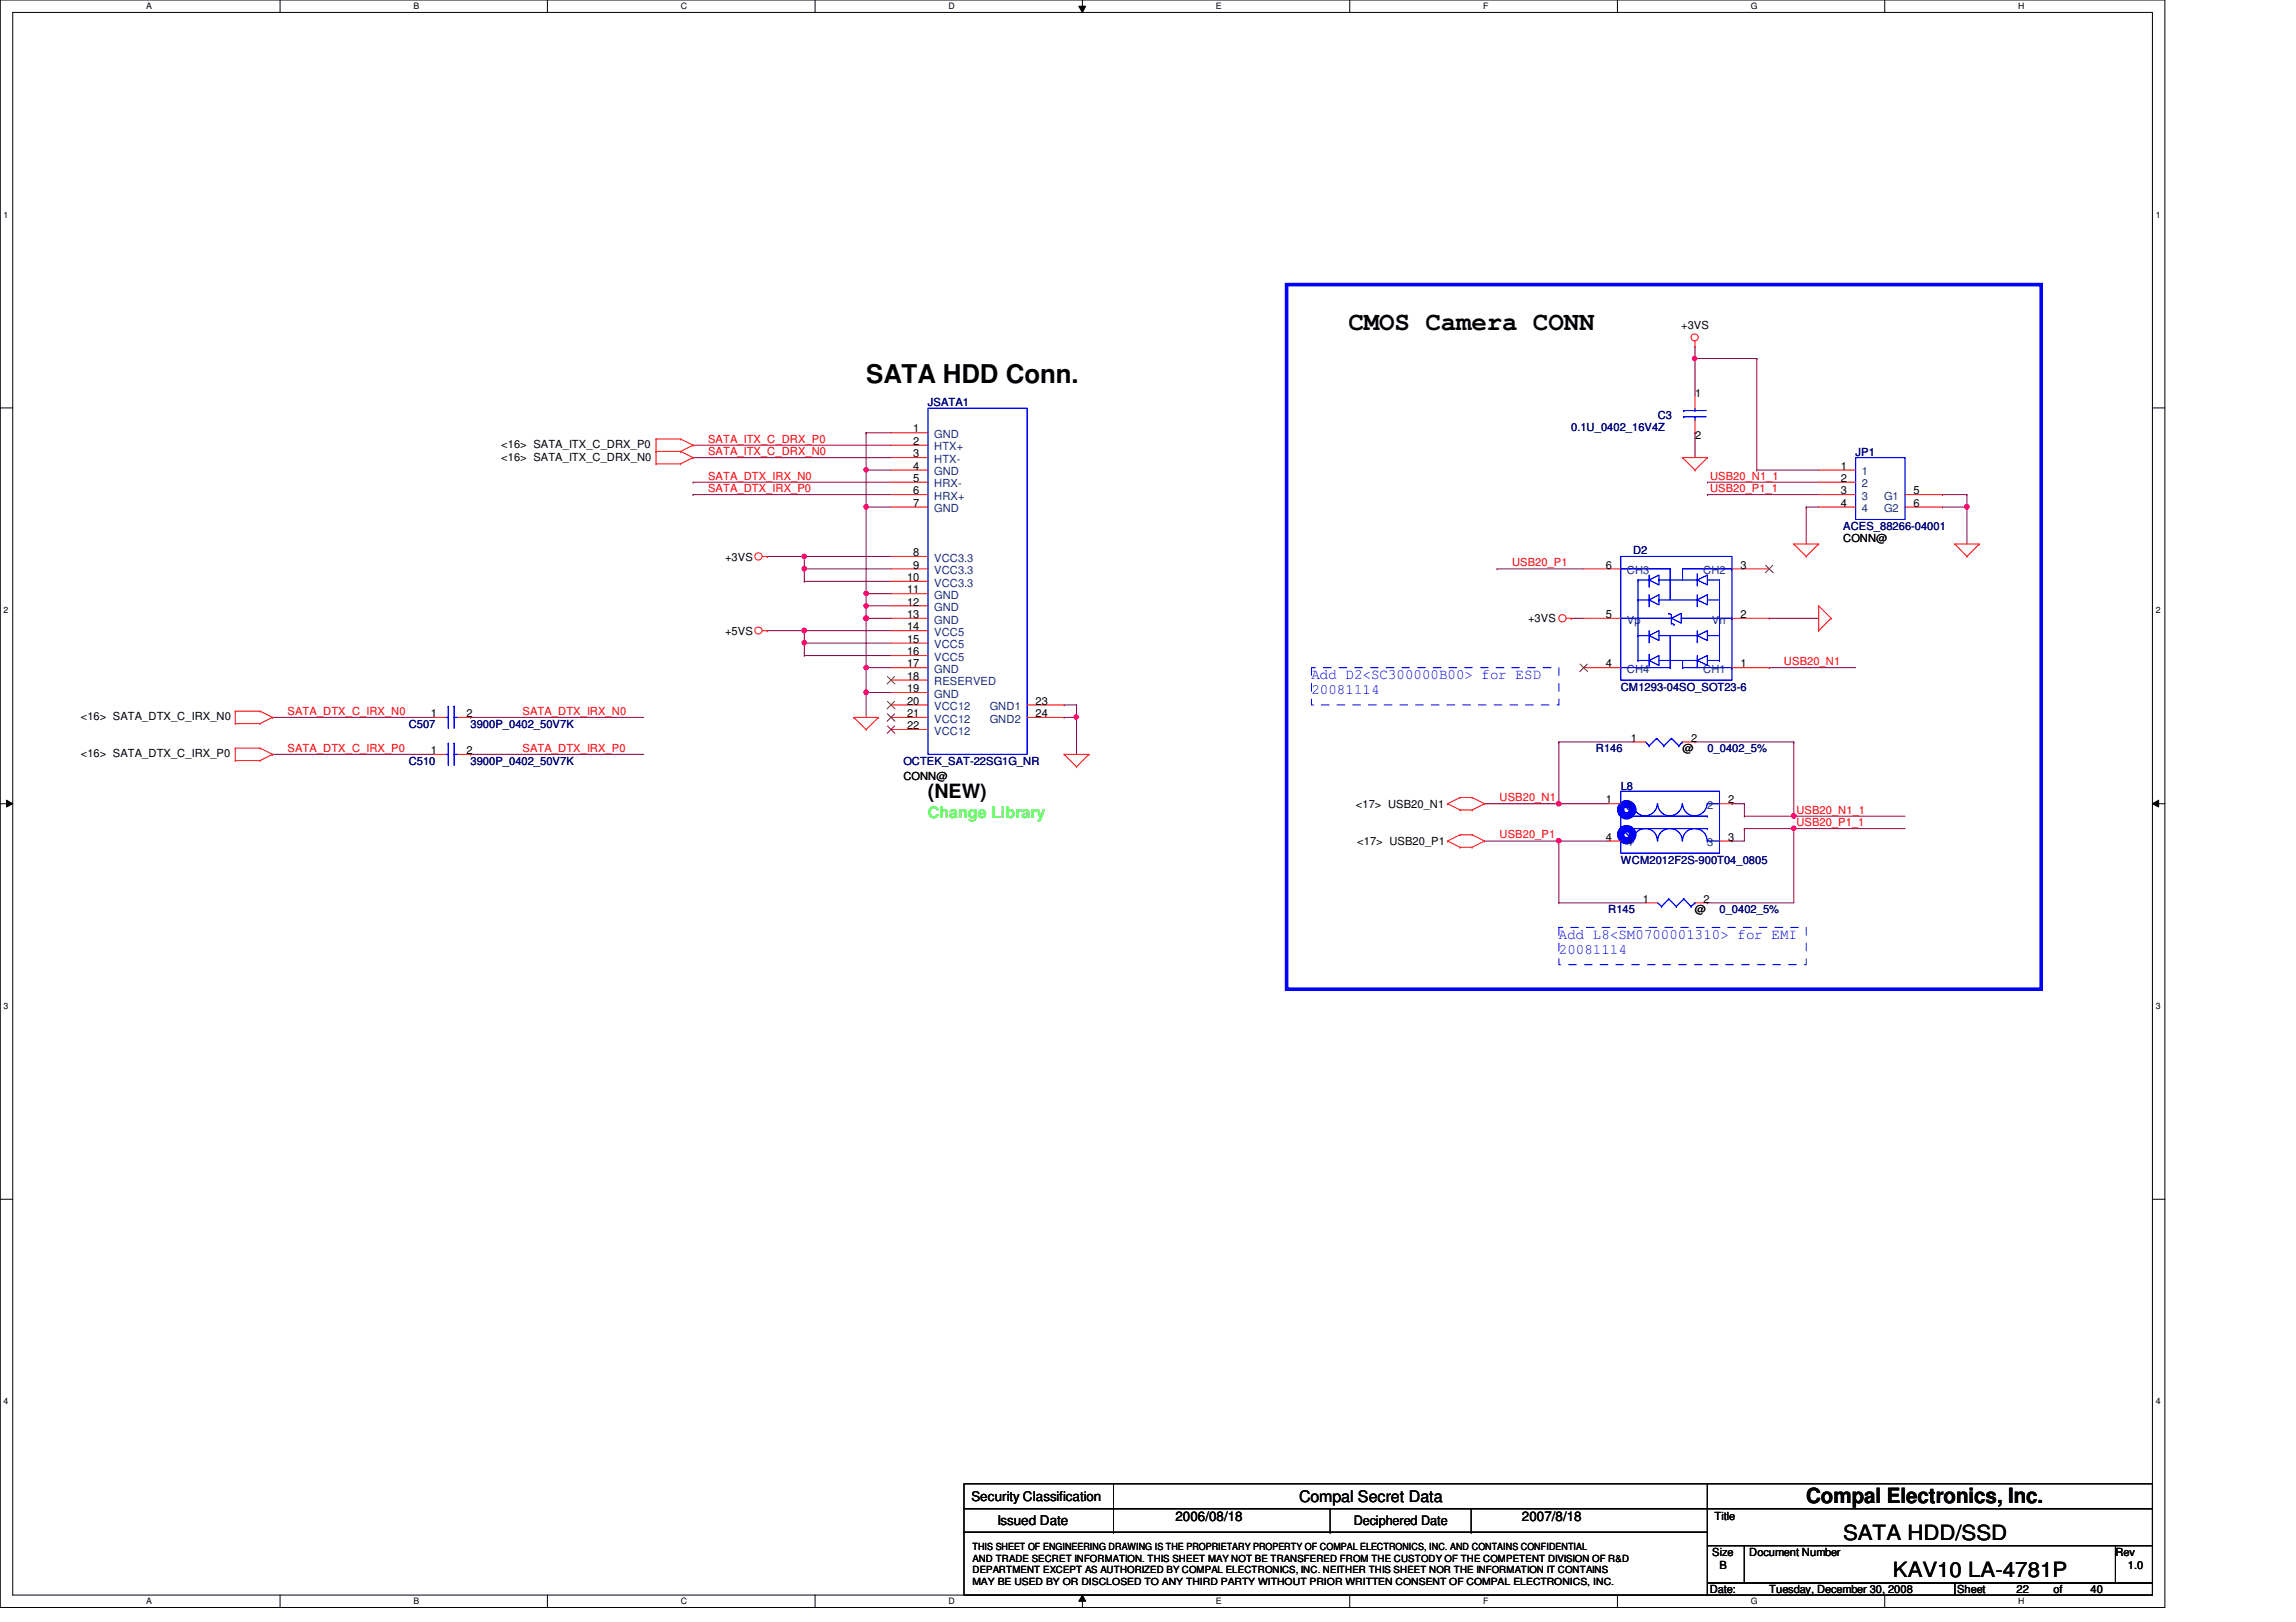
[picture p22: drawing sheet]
<svg xmlns="http://www.w3.org/2000/svg" width="297mm" height="210mm" viewBox="0 0 297 210" stroke-linecap="round" stroke-linejoin="round" font-family="sans-serif">
<defs><g id="words">
<g font-size="3.3">
<text x="174.5" y="42.8">CMOS Camera CONN</text>
<text x="112.1" y="49.5">SATA HDD Conn.</text>
</g>
<g font-size="2.7">
<text x="233.7" y="194.6">Compal Electronics, Inc.</text>
<text x="238.5" y="199.3">SATA HDD/SSD</text>
<text x="244.9" y="204.1">KAV10 LA-4781P</text>
</g>
<text font-size="2.5" x="120.1" y="103.2">(NEW)</text>
<text font-size="2.1" fill="#0f0" x="120.1" y="105.9">Change Library</text>
<text font-size="2.1" x="168.1" y="194.4">Compal Secret Data</text>
<g font-size="1.9" fill="#00f">
<text x="169.7" y="87.9">Add D2&lt;SC300000B00&gt; for ESD</text>
<text x="169.7" y="89.9">20081114</text>
<text x="201.7" y="121.5">Add L8&lt;SM0700001310&gt; for EMI</text>
<text x="201.7" y="123.5">20081114</text>
</g>
<g font-size="1.7">
<text x="125.7" y="194.3">Security Classification</text>
<text x="129" y="197.3">Issued Date</text>
<text x="152.1" y="196.8">2006/08/18</text>
<text x="175.1" y="197.4">Deciphered Date</text>
<text x="196.9" y="196.8">2007/8/18</text>
</g>
<g font-size="1.4">
<text x="217.5" y="42.6">+3VS</text>
<text x="219.3" y="51.4">1</text>
<text x="64.9" y="58">&lt;16&gt; SATA_ITX_C_DRX_P0</text>
<text x="64.9" y="59.6">&lt;16&gt; SATA_ITX_C_DRX_N0</text>
<text x="118.1" y="56">1</text>
<text x="118.1" y="57.6">2</text>
<text x="118.1" y="59.2">3</text>
<text x="219.3" y="56.9">2</text>
<text x="118.1" y="60.8">4</text>
<text x="118.1" y="62.4">5</text>
<text x="118.1" y="64">6</text>
<text x="118.1" y="65.6">7</text>
<text x="238.2" y="60.8">1</text>
<text x="238.2" y="62.4">2</text>
<text x="238.2" y="64">3</text>
<text x="238.2" y="65.6">4</text>
<text x="247.6" y="64">5</text>
<text x="247.6" y="65.6">6</text>
<text x="118.1" y="72">8</text>
<text x="238.5" y="70.2">CONN@</text>
<text x="93.8" y="72.6">+3VS</text>
<text x="117.3" y="75.2">10</text>
<text x="117.3" y="76.8">11</text>
<text x="118.1" y="73.6">9</text>
<text x="207.8" y="73.6">6</text>
<text x="225.2" y="73.6">3</text>
<text x="93.8" y="82.2">+5VS</text>
<text x="117.3" y="78.4">12</text>
<text x="117.3" y="80">13</text>
<text x="117.3" y="81.6">14</text>
<text x="117.3" y="83.2">15</text>
<text x="197.7" y="80.4">+3VS</text>
<text x="207.8" y="80">5</text>
<text x="225.2" y="80">2</text>
<text x="117.3" y="84.8">16</text>
<text x="117.3" y="86.4">17</text>
<text x="117.3" y="88">18</text>
<text x="117.3" y="89.6">19</text>
<text x="207.8" y="86.4">4</text>
<text x="225.2" y="86.4">1</text>
<text x="10.5" y="93.2">&lt;16&gt; SATA_DTX_C_IRX_N0</text>
<text x="55.7" y="92.8">1</text>
<text x="60.4" y="92.8">2</text>
<text x="117.3" y="91.2">20</text>
<text x="117.3" y="92.8">21</text>
<text x="117.3" y="94.4">22</text>
<text x="134" y="91.2">23</text>
<text x="134" y="92.8">24</text>
<text x="211" y="96">1</text>
<text x="218.8" y="96">2</text>
<text x="10.5" y="98">&lt;16&gt; SATA_DTX_C_IRX_P0</text>
<text x="55.7" y="97.6">1</text>
<text x="60.4" y="97.6">2</text>
<text x="116.9" y="100.9">CONN@</text>
<text x="217.7" y="97.4">@</text>
<text x="175.4" y="104.6">&lt;17&gt; USB20_N1</text>
<text x="207.8" y="104">1</text>
<text x="223.6" y="104">2</text>
<text x="175.6" y="109.4">&lt;17&gt; USB20_P1</text>
<text x="207.8" y="108.8">4</text>
<text x="223.6" y="108.8">3</text>
<text x="212.6" y="116.8">1</text>
<text x="219.3" y="118.2">@</text>
<text x="220.4" y="116.8">2</text>
<text x="221.8" y="196.8">Title</text>
<text x="221.5" y="201.4">Size</text>
<text x="222.5" y="203">B</text>
<text x="226.3" y="201.4">Document Number</text>
<text x="273.7" y="201.4">Rev</text>
<text x="275.3" y="203">1.0</text>
<text x="221.2" y="206.2">Date:</text>
<text x="228.9" y="206.2">Tuesday, December 30, 2008</text>
<text x="253.2" y="206.2">Sheet</text>
<text x="260.9" y="206.2">22</text>
<text x="265.7" y="206.2">of</text>
<text x="270.5" y="206.2">40</text>
</g>
<g font-size="1.4" fill="#000080">
<text x="120.1" y="52.6">JSATA1</text>
<text x="203.3" y="55.8">0.1U_0402_16V4Z</text>
<text x="214.5" y="54.2">C3</text>
<text x="240.1" y="59">JP1</text>
<text x="211.3" y="71.8">D2</text>
<text x="238.5" y="68.6">ACES_88266-04001</text>
<text x="209.7" y="89.4">CM1293-04SO_SOT23-6</text>
<text x="52.9" y="94.2">C507</text>
<text x="60.9" y="94.2">3900P_0402_50V7K</text>
<text x="52.9" y="99">C510</text>
<text x="60.9" y="99">3900P_0402_50V7K</text>
<text x="116.9" y="99">OCTEK_SAT-22SG1G_NR</text>
<text x="206.5" y="97.4">R146</text>
<text x="220.9" y="97.4">0_0402_5%</text>
<text x="209.7" y="102.2">L8</text>
<text x="209.7" y="111.8">WCM2012F2S-900T04_0805</text>
<text x="208.1" y="118.2">R145</text>
<text x="222.5" y="118.2">0_0402_5%</text>
</g>
<g font-size="1.4" fill="#f00">
<text x="91.6" y="57.3">SATA_ITX_C_DRX_P0</text>
<text x="91.6" y="58.9">SATA_ITX_C_DRX_N0</text>
<text x="91.6" y="63.7">SATA_DTX_IRX_P0</text>
<text x="91.6" y="62.1">SATA_DTX_IRX_N0</text>
<text x="221.2" y="63.7">USB20_P1_1</text>
<text x="221.2" y="62.1">USB20_N1_1</text>
<text x="195.6" y="73.3">USB20_P1</text>
<text x="230.8" y="86.1">USB20_N1</text>
<text x="37.2" y="92.5">SATA_DTX_C_IRX_N0</text>
<text x="67.6" y="92.5">SATA_DTX_IRX_N0</text>
<text x="37.2" y="97.3">SATA_DTX_C_IRX_P0</text>
<text x="67.6" y="97.3">SATA_DTX_IRX_P0</text>
<text x="194" y="103.7">USB20_N1</text>
<text x="232.4" y="106.9">USB20_P1_1</text>
<text x="232.4" y="105.3">USB20_N1_1</text>
<text x="194" y="108.5">USB20_P1</text>
</g>
<g font-size="1.4" fill="#004080">
<text x="120.9" y="56.7">GND</text>
<text x="120.9" y="58.3">HTX+</text>
<text x="120.9" y="59.9">HTX-</text>
<text x="120.9" y="61.5">GND</text>
<text x="120.9" y="63.1">HRX-</text>
<text x="120.9" y="64.7">HRX+</text>
<text x="240.9" y="61.5">1</text>
<text x="240.9" y="63.1">2</text>
<text x="240.9" y="64.7">3</text>
<text x="243.8" y="64.7">G1</text>
<text x="120.9" y="66.3">GND</text>
<text x="240.9" y="66.3">4</text>
<text x="243.8" y="66.3">G2</text>
<text x="120.9" y="72.7">VCC3.3</text>
<text x="120.9" y="74.3">VCC3.3</text>
<text x="120.9" y="75.9">VCC3.3</text>
<text x="120.9" y="77.5">GND</text>
<text x="210.5" y="74.3">CH3</text>
<text x="220.3" y="74.3">CH2</text>
<text x="120.9" y="79.1">GND</text>
<text x="120.9" y="80.7">GND</text>
<text x="120.9" y="82.3">VCC5</text>
<text x="120.9" y="83.9">VCC5</text>
<text x="210.5" y="80.7">Vp</text>
<text x="221.5" y="80.7">Vn</text>
<text x="120.9" y="85.5">VCC5</text>
<text x="120.9" y="87.1">GND</text>
<text x="120.9" y="88.7">RESERVED</text>
<text x="210.5" y="87.1">CH4</text>
<text x="220.3" y="87.1">CH1</text>
<text x="120.9" y="90.3">GND</text>
<text x="120.9" y="91.9">VCC12</text>
<text x="120.9" y="93.5">VCC12</text>
<text x="120.9" y="95.1">VCC12</text>
<text x="128.1" y="91.9">GND1</text>
<text x="128.1" y="93.5">GND2</text>
<text x="210.5" y="104.7">1</text>
<text x="220.8" y="104.7">2</text>
<text x="210.5" y="109.5">4</text>
<text x="220.8" y="109.5">3</text>
</g>
<g font-size="1.3">
<text x="125.8" y="203.6">DEPARTMENT EXCEPT AS AUTHORIZED BY COMPAL ELECTRONICS, INC. NEITHER THIS SHEET NOR THE INFORMATION IT CONTAINS</text>
<text x="125.8" y="200.6">THIS SHEET OF ENGINEERING DRAWING IS THE PROPRIETARY PROPERTY OF COMPAL ELECTRONICS, INC. AND CONTAINS CONFIDENTIAL</text>
<text x="125.8" y="202.1">AND TRADE SECRET INFORMATION. THIS SHEET MAY NOT BE TRANSFERED FROM THE CUSTODY OF THE COMPETENT DIVISION OF R&amp;D</text>
<text x="125.8" y="205.1">MAY BE USED BY OR DISCLOSED TO ANY THIRD PARTY WITHOUT PRIOR WRITTEN CONSENT OF COMPAL ELECTRONICS, INC.</text>
</g>
<g font-size="1.1">
<text x="18.9" y="1.1">A</text>
<text x="53.5" y="1.1">B</text>
<text x="88.1" y="1.1">C</text>
<text x="122.7" y="1.1">D</text>
<text x="157.3" y="1.1">E</text>
<text x="191.9" y="1.1">F</text>
<text x="226.5" y="1.1">G</text>
<text x="261.1" y="1.1">H</text>
<text x=".5" y="28.2">1</text>
<text x="278.9" y="28.2">1</text>
<text x=".5" y="79.3">2</text>
<text x="278.9" y="79.3">2</text>
<text x=".5" y="130.6">3</text>
<text x="278.9" y="130.6">3</text>
<text x=".5" y="181.7">4</text>
<text x="278.9" y="181.7">4</text>
<text x="18.9" y="207.6">A</text>
<text x="53.5" y="207.6">B</text>
<text x="88.1" y="207.6">C</text>
<text x="122.7" y="207.6">D</text>
<text x="157.3" y="207.6">E</text>
<text x="191.9" y="207.6">F</text>
<text x="226.5" y="207.6">G</text>
<text x="261.1" y="207.6">H</text>
</g>
</g></defs>
<path d="M0 0h280.1v208h-280.1zM1.6 1.6h276.9v204.8h-276.9z" fill="none" stroke="#000" stroke-width=".13"/>
<g fill="#fff">
<path d="M18.9 .2h.7v1.2h-.7z"/>
<path d="M18.9 206.6h.7v1.2h-.7z"/>
</g>
<path d="M36.2 0v1.6M36.2 206.4v1.6" fill="none" stroke="#000" stroke-width=".13"/>
<g fill="#fff">
<path d="M53.5 .2h.7v1.2h-.7z"/>
<path d="M53.5 206.6h.7v1.2h-.7z"/>
</g>
<path d="M70.8 0v1.6M70.8 206.4v1.6" fill="none" stroke="#000" stroke-width=".13"/>
<g fill="#fff">
<path d="M88.1 .2h.8v1.2h-.8z"/>
<path d="M88.1 206.6h.8v1.2h-.8z"/>
</g>
<path d="M105.4 0v1.6M105.4 206.4v1.6" fill="none" stroke="#000" stroke-width=".13"/>
<g fill="#fff">
<path d="M122.7 .2h.8v1.2h-.8z"/>
<path d="M122.7 206.6h.8v1.2h-.8z"/>
</g>
<path d="M139.6 .8h.9l-.5 .8zM140 0v1.6M140 206.4l.5 .8h-.9zM140 206.4v1.6" fill="none" stroke="#000" stroke-width=".13"/>
<path d="M139.6 .8h.9l-.5 .8zM140 206.4l.5 .8h-.9z" fill="#000"/>
<g fill="#fff">
<path d="M157.3 .2h.7v1.2h-.7z"/>
<path d="M157.3 206.6h.7v1.2h-.7z"/>
</g>
<path d="M174.6 0v1.6M174.6 206.4v1.6" fill="none" stroke="#000" stroke-width=".13"/>
<g fill="#fff">
<path d="M191.9 .2h.6v1.2h-.6z"/>
<path d="M191.9 206.6h.6v1.2h-.6z"/>
</g>
<path d="M209.2 0v1.6M209.2 206.4v1.6" fill="none" stroke="#000" stroke-width=".13"/>
<g fill="#fff">
<path d="M226.5 .2h.8v1.2h-.8z"/>
<path d="M226.5 206.6h.8v1.2h-.8z"/>
</g>
<path d="M243.8 0v1.6M243.8 206.4v1.6" fill="none" stroke="#000" stroke-width=".13"/>
<g fill="#fff">
<path d="M261.1 .2h.8v1.2h-.8z"/>
<path d="M261.1 206.6h.8v1.2h-.8z"/>
<path d="M.5 27.2h.6v1.2h-.6z"/>
<path d="M278.9 27.2h.6v1.2h-.6z"/>
<path d="M.5 78.4h.6v1.1h-.6z"/>
<path d="M278.9 78.4h.6v1.1h-.6z"/>
</g>
<path d="M0 52.8h1.6M278.5 52.8h1.6" fill="none" stroke="#000" stroke-width=".13"/>
<g fill="#fff">
<path d="M.5 129.6h.6v1.2h-.6z"/>
<path d="M278.9 129.6h.6v1.2h-.6z"/>
</g>
<path d="M0 104h1.6M.8 103.5l.8 .5-.8 .4zM278.5 104l.8-.5v.9zM278.5 104h1.6" fill="none" stroke="#000" stroke-width=".13"/>
<path d="M.8 103.5l.8 .5-.8 .4zM278.5 104l.8-.5v.9z" fill="#000"/>
<g fill="#fff">
<path d="M.5 180.8h.6v1.1h-.6z"/>
<path d="M278.9 180.8h.6v1.1h-.6z"/>
</g>
<path d="M0 155.2h1.6M278.5 155.2h1.6" fill="none" stroke="#000" stroke-width=".13"/>
<path d="M137.7 91.2h.1M137.7 91.2h1.6M139.3 92.8h.1M139.3 92.8v4.8" fill="none" stroke="#800040" stroke-width=".13"/>
<circle cx="139.2" cy="92.8" r=".3" fill="#f0f"/>
<circle cx="139.2" cy="92.8" r=".3" fill="none" stroke="#f0f" stroke-width=".13"/>
<path d="M112.1 56h.1M112.1 56v4.8M112.1 56h3.2M112.1 65.6h.1M112.1 65.6v11.2M112.1 65.6h3.2M104.1 84.8h.1M104.1 83.2h.1M104.1 84.8h11.2M104.1 83.2v1.6M137.7 92.8h.1M137.7 92.8h1.6" fill="none" stroke="#800040" stroke-width=".13"/>
<circle cx="112" cy="65.6" r=".31" fill="#f0f"/>
<circle cx="112" cy="65.6" r=".31" fill="none" stroke="#f0f" stroke-width=".13"/>
<path d="M112.1 60.8h.1M112.1 60.8h3.2M112.1 89.6h.1M112.1 89.6v3.2" fill="none" stroke="#800040" stroke-width=".13"/>
<circle cx="112" cy="89.6" r=".31" fill="#f0f"/>
<circle cx="112" cy="89.6" r=".31" fill="none" stroke="#f0f" stroke-width=".13"/>
<path d="M112.1 76.8h.1M112.1 78.4h.1M112.1 76.8h3.2M112.1 78.4h3.2" fill="none" stroke="#800040" stroke-width=".13"/>
<circle cx="112.1" cy="78.4" r=".3" fill="#f0f"/>
<circle cx="112.1" cy="78.4" r=".3" fill="none" stroke="#f0f" stroke-width=".13"/>
<path d="M104.1 75.2h.1M104.1 75.2h11.2M112.1 60.8h.1M112.1 60.8v4.8" fill="none" stroke="#800040" stroke-width=".13"/>
<circle cx="112.1" cy="60.8" r=".3" fill="#f0f"/>
<circle cx="112.1" cy="60.8" r=".3" fill="none" stroke="#f0f" stroke-width=".13"/>
<path d="M112.1 89.6h.1M112.1 80h.1M112.1 89.6h3.2M112.1 80h3.2" fill="none" stroke="#800040" stroke-width=".13"/>
<circle cx="112.1" cy="80" r=".3" fill="#f0f"/>
<circle cx="112.1" cy="80" r=".3" fill="none" stroke="#f0f" stroke-width=".13"/>
<path d="M112.1 78.4h.1M112.1 78.4v1.6" fill="none" stroke="#800040" stroke-width=".13"/>
<circle cx="112.1" cy="80" r=".3" fill="#f0f"/>
<circle cx="112.1" cy="80" r=".3" fill="none" stroke="#f0f" stroke-width=".13"/>
<path d="M104.1 73.6h.1M104.1 73.6h11.2M99.3 81.6h.1M99.3 81.6h16M104.1 81.6h.1M104.1 81.6v1.6" fill="none" stroke="#800040" stroke-width=".13"/>
<circle cx="104" cy="81.6" r=".31" fill="#f0f"/>
<circle cx="104" cy="81.6" r=".31" fill="none" stroke="#f0f" stroke-width=".13"/>
<path d="M104.1 73.6h.1M104.1 73.6v1.6M112.1 86.4h.1M112.1 86.4h3.2" fill="none" stroke="#800040" stroke-width=".13"/>
<circle cx="104" cy="73.6" r=".31" fill="#f0f"/>
<circle cx="104" cy="73.6" r=".31" fill="none" stroke="#f0f" stroke-width=".13"/>
<path d="M99.3 72h.1M99.3 72h4.8M112.1 86.4h.1M112.1 86.4v3.2" fill="none" stroke="#800040" stroke-width=".13"/>
<circle cx="112.1" cy="86.4" r=".3" fill="#f0f"/>
<circle cx="112.1" cy="86.4" r=".3" fill="none" stroke="#f0f" stroke-width=".13"/>
<path d="M104.1 72h.1M104.1 72v1.6" fill="none" stroke="#800040" stroke-width=".13"/>
<circle cx="104.1" cy="72" r=".3" fill="#f0f"/>
<circle cx="104.1" cy="72" r=".3" fill="none" stroke="#f0f" stroke-width=".13"/>
<path d="M104.1 83.2h.1M104.1 83.2h11.2" fill="none" stroke="#800040" stroke-width=".13"/>
<circle cx="104.1" cy="83.2" r=".3" fill="#f0f"/>
<circle cx="104.1" cy="83.2" r=".3" fill="none" stroke="#f0f" stroke-width=".13"/>
<path d="M104.1 72h.1M104.1 72h11.2M112.1 80h.1M112.1 80v6.4" fill="none" stroke="#800040" stroke-width=".13"/>
<circle cx="112.1" cy="80" r=".3" fill="#f0f"/>
<circle cx="112.1" cy="80" r=".3" fill="none" stroke="#f0f" stroke-width=".13"/>
<path d="M112.1 76.8h.1M112.1 76.8v1.6" fill="none" stroke="#800040" stroke-width=".13"/>
<circle cx="112.1" cy="76.8" r=".3" fill="#f0f"/>
<circle cx="112.1" cy="76.8" r=".3" fill="none" stroke="#f0f" stroke-width=".13"/>
<g fill="none" stroke="#800040" stroke-width=".13">
<path d="M89.7 57.6h.1M89.7 59.2h.1M89.7 57.6h25.6M89.7 59.2h25.6M219.3 56h.1M219.3 56v3.2M89.7 64h.1M89.7 62.4h.1M89.7 64h25.6M89.7 62.4h25.6M193.7 73.6h.1M193.7 73.6h11.2"/>
<path d="M233.7 65.6h.1M233.7 65.6h1.6M233.7 65.6v4.8M251.3 64h.1M251.3 65.6h.1M251.3 64h3.2M251.3 65.6h3.2M254.5 64h.1M254.5 65.6h.1M254.5 64v6.4M35.3 92.8h.1M35.3 97.6h.1"/>
<path d="M35.3 92.8h20.7M35.3 97.6h20.7M60.9 92.8h.1M60.9 97.6h.1M60.9 92.8h22.4M60.9 97.6h22.4M203.3 80h.1M203.3 80h1.6M228.9 80h.1M228.9 86.4h.1M228.9 80h6.4M228.9 86.4h11.2"/>
</g>
<circle cx="254.5" cy="65.6" r=".31" fill="#f0f"/>
<circle cx="254.5" cy="65.6" r=".31" fill="none" stroke="#f0f" stroke-width=".13"/>
<path d="M219.3 44.8h.1M219.3 46.4h.1M219.3 44.8v1.6M219.3 46.4h8M227.3 60.8h.1M227.3 60.8h8" fill="none" stroke="#800040" stroke-width=".13"/>
<circle cx="219.2" cy="46.4" r=".3" fill="#f0f"/>
<circle cx="219.2" cy="46.4" r=".3" fill="none" stroke="#f0f" stroke-width=".13"/>
<path d="M219.3 46.4h.1M219.3 46.4v4.8M227.3 46.4h.1M227.3 46.4v14.4M201.7 96h.1M201.7 96h9.6M201.7 96v8" fill="none" stroke="#800040" stroke-width=".13"/>
<circle cx="201.7" cy="104" r=".31" fill="#f0f"/>
<circle cx="201.7" cy="104" r=".31" fill="none" stroke="#f0f" stroke-width=".13"/>
<path d="M219.3 96h.1M219.3 96h12.8M232.1 96h.1M232.1 96v9.6h-6.4M192.1 104h.1M192.1 104h9.6M224.1 108.8h.1M225.7 105.6h.1M225.7 107.2h.1M225.7 107.2v1.6h-1.6M232.1 107.2h.1M232.1 107.2h14.4" fill="none" stroke="#800040" stroke-width=".13"/>
<circle cx="232.1" cy="107.2" r=".3" fill="#f0f"/>
<circle cx="232.1" cy="107.2" r=".3" fill="none" stroke="#f0f" stroke-width=".13"/>
<path d="M201.7 116.8h.1M201.7 108.8h.1M201.7 116.8h11.2M201.7 108.8v8M224.1 104h.1M224.1 104h1.6" fill="none" stroke="#800040" stroke-width=".13"/>
<circle cx="201.7" cy="108.8" r=".31" fill="#f0f"/>
<circle cx="201.7" cy="108.8" r=".31" fill="none" stroke="#f0f" stroke-width=".13"/>
<path d="M192.1 108.8h.1M192.1 108.8h16M201.7 108.8h.1M201.7 104h.1M201.7 104h6.4M225.7 104h.1M225.7 104v1.6M232.1 105.6h.1M232.1 105.6h14.4" fill="none" stroke="#800040" stroke-width=".13"/>
<circle cx="232.1" cy="105.6" r=".31" fill="#f0f"/>
<circle cx="232.1" cy="105.6" r=".31" fill="none" stroke="#f0f" stroke-width=".13"/>
<path d="M220.9 64h.1M220.9 62.4h.1M220.9 64h14.4M220.9 62.4h14.4M139.3 91.2h.1M139.3 91.2v1.6M220.9 116.8h.1M225.7 107.2h.1M225.7 107.2h6.4M232.1 107.2h.1M232.1 107.2v9.6h-11.2" fill="none" stroke="#800040" stroke-width=".13"/>
<g fill="none" stroke="#f00" stroke-width=".13">
<path d="M84.9 58.4h.1M84.9 56.8h.1M84.9 56.8h3.1M84.9 58.4h3.1M84.9 56.8v3.2M88 56.8h.1M88 58.4h.1M88 56.8l1.7 .8M88 58.4l1.7 .8M89.7 57.6h.1M89.7 59.2h.1M89.7 57.6l-1.7 .8"/>
<path d="M89.7 59.2l-1.7 .8M115.3 59.2h4.8M115.3 56h4.8M115.3 57.6h4.8M217.7 59.2h.1M217.7 59.2h3.2M217.7 59.2l1.6 1.6M219.3 44.8h.1M219.3 44.2v.6M219.3 51.2v1.6M219.3 54.4v1.6M220.9 59.2h.1"/>
<path d="M220.9 59.2l-1.6 1.6M84.9 60h.1M84.9 60h3.1M88 60h.1M98.6 72h.7M99.3 72h.1M115.3 72h4.8M115.3 60.8h4.8M115.3 62.4h4.8M115.3 64h4.8M115.3 65.6h4.8M115.3 73.6h4.8"/>
<path d="M115.3 75.2h4.8M115.3 76.8h4.8M115.3 78.4h4.8M204.9 73.6h4.8M219.3 60.8h.1M224.1 73.6h4.8M232.1 70.4h.1M232.1 70.4h3.2M232.1 70.4l1.6 1.6M233.7 72h.1M235.3 78.4h.1M235.3 70.4h.1"/>
<path d="M235.3 78.4v3.2M235.3 78.4l1.6 1.6M235.3 70.4l-1.6 1.6M235.3 60.8h4.8M235.3 62.4h4.8M235.3 64h4.8M235.3 65.6h4.8M246.5 64h4.8M246.5 65.6h4.8M252.9 70.4h.1M252.9 70.4h3.2M252.9 70.4l1.6 1.6"/>
<path d="M254.5 72h.1M256.1 70.4h.1M256.1 70.4l-1.6 1.6M30.4 93.6h.1M30.4 92h.1M30.4 98.4h.1M30.4 96.8h.1M30.4 92h3.3M30.4 93.6h3.3M30.4 92v1.6M30.4 96.8v1.6M30.4 96.8h3.3"/>
<path d="M30.4 98.4h3.3M33.7 92h.1M33.7 93.6h.1M33.7 96.8h.1M33.7 98.4h.1M33.7 92l1.6 .8M33.7 96.8l1.6 .8M35.3 92.8h.1M35.3 97.6h.1M35.3 92.8l-1.6 .8M35.3 97.6l-1.6 .8M56 97.6h1.7"/>
<path d="M56 92.8h1.7M59.3 97.6h1.6M59.3 92.8h1.6M98.6 81.6h.7M99.3 81.6h.1M110.4 92.8h.1M110.4 92.8h3.3M110.4 92.8l1.7 1.6M112.1 94.4h.1M113.7 92.8h.1M113.7 92.8l-1.6 1.6M115.3 92.8h4.8"/>
<path d="M115.3 81.6h4.8M115.3 80h4.8M115.3 86.4h4.8M115.3 83.2h4.8M115.3 84.8h4.8M115.3 88h4.8M115.3 89.6h4.8M115.3 91.2h4.8M115.3 94.4h4.8M132.9 92.8h4.8M132.9 91.2h4.8M137.7 97.6h.1"/>
<path d="M137.7 97.6h3.2M137.7 97.6l1.6 1.6M139.3 99.2h.1M140.9 97.6h.1M140.9 97.6l-1.6 1.6M202.6 80h.7M203.3 80h.1M204.9 80h4.8M204.9 86.4h4.8M211.3 96h1.6M217.7 96h1.6M224.1 80h4.8"/>
<path d="M224.1 86.4h4.8M235.3 81.6h.1M236.9 80h.1M236.9 80l-1.6 1.6M187.3 104h.1M187.3 108.8h.1M187.3 104l1.6 .8M187.3 108.8l1.6 .8M188.9 103.2h.1M188.9 104.8h.1M188.9 108h.1M188.9 109.6h.1"/>
<path d="M188.9 103.2l-1.6 .8M188.9 103.2h1.6M188.9 104.8h1.6M188.9 108l-1.6 .8M188.9 108h1.6M188.9 109.6h1.6M190.5 103.2h.1M190.5 104.8h.1M190.5 108h.1M190.5 109.6h.1M190.5 108l1.6 .8M190.5 103.2l1.6 .8"/>
<path d="M192.1 104h.1M192.1 108.8h.1M192.1 104l-1.6 .8M192.1 108.8l-1.6 .8M212.9 116.8h1.6M219.3 116.8h1.6"/>
<circle cx="219.2" cy="43.7" r=".46"/>
<circle cx="98.1" cy="72" r=".47"/>
<circle cx="98.1" cy="81.6" r=".46"/>
<circle cx="202.1" cy="80" r=".47"/>
</g>
<g fill="none" stroke="#000" stroke-width=".13">
<path d="M124.7 192h96.2v3.2h-96.2zM124.7 195.2h96.2v3.1h-96.2zM124.7 198.3h96.2v8.1h-96.2zM144.1 195.2h.1M144.1 198.3h.1M144.1 192v6.3M172.1 198.3h.1M172.1 195.2v3.1M190.3 198.3h.1M190.3 195.2v3.1M220.9 192h57.6v3.2h-57.6zM220.9 195.2h57.6v4.8h-57.6z"/>
<path d="M220.9 200h4.8v4.9h-4.8zM220.9 204.9h32v1.5h-32zM225.7 200h48v4.9h-48zM252.9 204.9h25.6v1.5h-25.6zM273.7 200h4.8v4.9h-4.8z"/>
</g>
<path d="M166.5 36.8h97.6v91.2h-97.6z" fill="none" stroke="#00f" stroke-width=".47"/>
<path d="M169.7 86.4h32v4.8h-32zM201.7 120h32v4.8h-32z" fill="none" stroke="#00f" stroke-width=".13" stroke-dasharray="1 1 1 1 1 1 1 1"/>
<g fill="none" stroke="#00f" stroke-width=".13">
<path d="M120.1 52.8h12.8v44.8h-12.8zM217.8 53.9h.1M217.8 53.1h.1M217.8 53.9h2.9M217.8 53.1h2.9M219.3 53.1h.1M219.3 53.9h.1M219.3 52.8v.3M219.3 53.9v.5M240.1 59.2h6.4v8h-6.4zM209.7 72h14.4v16h-14.4zM209.7 73.6h.1"/>
<path d="M209.7 73.6h6.4M211.9 75.1h.1M211.9 77.6h.1M211.9 75.1h1.5M211.9 77.6h1.5M211.9 75.1v10.4M213.4 75.9h.1M213.4 75.1l1.2-.7v1.3zM213.4 78.4h.1M213.4 77.6l1.2-.6v1.3zM213.4 74.4v1.5M213.4 77v1.4"/>
<path d="M214.6 77.6h.1M214.6 75.1h5M214.6 77.6h5M215.9 79.4h.1M215.9 79.4l.3 .1v1.1M216.1 73.6h.1M216.1 73.6v4M217.7 73.6h.1M217.7 73.6v1.5M217.7 73.6h6.4M219.6 78.4h.1M219.6 75.7h.1"/>
<path d="M219.6 75.1l1.3-.7v1.3zM219.6 75.1h.1M219.6 77.6l1.3-.6v1.3zM219.6 74.3v1.4M219.6 77v1.4M220.9 75.1h1.6M220.9 77.6h1.6M222.5 75.1h.1M222.5 77.6h.1M222.5 75.1v10.4M224.1 73.6h.1M57.7 92.8h.3"/>
<path d="M57.7 97.6h.3M58 92.8h.1M58 91.4h.1M58 97.6h.1M58 96.2h.1M58 91.4v2.9M58 96.2v2.9M58.8 91.4h.1M58.8 92.8h.1M58.8 96.2h.1M58.8 97.6h.1M58.8 92.8h.5"/>
<path d="M58.8 91.4v2.9M58.8 96.2v2.9M58.8 97.6h.5M209.7 80h.1M209.7 86.4h.1M209.7 80h6.5M209.7 86.4h6.4M211.9 85.5h.1M211.9 82.3h.1M211.9 85.5h1.5M211.9 82.3h1.5M212.9 96l.5 .5"/>
<path d="M213.4 96.5h.1M213.4 82.3l1.2-.7v1.3zM213.4 83.1h.1M213.4 86.1h.1M213.4 85.5l1.2-.7v1.3zM213.4 85.5h.1M213.4 81.6v1.5M213.4 84.7v1.4M214.3 95.5h.1M214.3 95.5l-.9 1M214.3 95.5l1 1M214.6 85.5h5"/>
<path d="M214.6 82.3h5M215.3 96.5h.1M216.1 86.4h.1M216.1 82.3v4.1M216.2 95.5h.1M216.2 80.6h.1M216.2 80l1.3-.6v1.2zM216.2 95.5l-.9 1M216.2 95.5l1 1M216.2 80.6l.4 .2M216.6 80.8h.1M217.2 96.5h.1"/>
<path d="M217.5 80h6.6M217.7 96h.1M217.7 86.4h.1M217.7 96l-.5 .5M217.7 85.5v.9M217.7 86.4h6.4M219.6 85.5h.1M219.6 86.3h.1M219.6 85.5l1.3-.7v1.3zM219.6 83.1h.1M219.6 82.3l1.3-.7v1.3zM219.6 82.3h.1"/>
<path d="M219.6 81.6v1.5M219.6 84.8v1.5M220.9 85.5h.1M220.9 85.5h1.6M220.9 82.3h1.6M222.5 85.5h.1M222.5 82.3h.1M224.1 80h.1M224.1 86.4h.1M209.7 104h1.6M209.7 108.8h1.6M211.3 104h.1"/>
<path d="M211.3 104a1.57 1.57 0 0 0 1.5 1.6 1.57 1.57 0 0 0 1.6-1.6M211.3 108.8h.1M211.3 108.8a1.57 1.57 0 0 1 1.5-1.6 1.57 1.57 0 0 1 1.6 1.6M211.3 105.6h9.6M211.3 107.2h9.6M214.5 104a1.59 1.59 0 0 0 1.5 1.6 1.59 1.59 0 0 0 1.6-1.6M214.5 108.8a1.59 1.59 0 0 1 1.5-1.6 1.59 1.59 0 0 1 1.6 1.6M214.5 116.8l.5 .5M215 117.3h.1M215.9 116.3h.1M215.9 116.3l-.9 1M215.9 116.3l1 1"/>
<path d="M216.9 117.3h.1M217.7 104a1.59 1.59 0 0 0 1.6 1.6 1.59 1.59 0 0 0 1.5-1.6M217.7 108.8a1.59 1.59 0 0 1 1.6-1.6 1.59 1.59 0 0 1 1.5 1.6M217.8 116.3h.1M217.8 116.3l-.9 1M217.8 116.3l1 1M218.8 117.3h.1M219.3 116.8h.1M219.3 116.8l-.5 .5M220.9 104h.1M220.9 108.8h.1M220.9 105.6h.1"/>
<path d="M220.9 107.2h.1M220.9 104h1.6M220.9 108.8h1.6"/>
</g>
<path d="M228.4 73.2l1 .9M229.4 73.2l-1 .9M114.8 87.5l1 1M114.8 90.8l1 .9M114.8 92.4l1 .9M114.8 93.9l1 1M115.7 87.5l-.9 1M115.7 90.8l-.9 .9M115.7 92.4l-.9 .9M115.7 93.9l-.9 1M204.4 85.9l1 1M205.4 85.9l-1 1" fill="none" stroke="#804000" stroke-width=".13"/>
<circle cx="210.5" cy="104.8" r=".78" fill="#fff"/>
<circle cx="210.5" cy="104.8" r=".78" fill="#00f"/>
<circle cx="210.5" cy="104.8" r=".78" fill="none" stroke="#00f" stroke-width=".93"/>
<circle cx="210.5" cy="108" r=".78" fill="#fff"/>
<circle cx="210.5" cy="108" r=".78" fill="#00f"/>
<circle cx="210.5" cy="108" r=".78" fill="none" stroke="#00f" stroke-width=".93"/>
<g fill="none" stroke="#00f" stroke-width=".13">
<path d="M209.7 102.4h12.8v8h-12.8zM209.7 104h1.6M209.7 108.8h1.6M211.3 104h.1M211.3 104a1.57 1.57 0 0 0 1.5 1.6 1.57 1.57 0 0 0 1.6-1.6M211.3 108.8h.1M211.3 108.8a1.57 1.57 0 0 1 1.5-1.6 1.57 1.57 0 0 1 1.6 1.6M211.3 105.6h9.6M211.3 107.2h9.6M214.5 104a1.59 1.59 0 0 0 1.5 1.6 1.59 1.59 0 0 0 1.6-1.6M214.5 108.8a1.59 1.59 0 0 1 1.5-1.6 1.59 1.59 0 0 1 1.6 1.6M217.7 104a1.59 1.59 0 0 0 1.6 1.6 1.59 1.59 0 0 0 1.5-1.6"/>
<path d="M217.7 108.8a1.59 1.59 0 0 1 1.6-1.6 1.59 1.59 0 0 1 1.5 1.6M220.9 104h.1M220.9 108.8h.1M220.9 105.6h.1M220.9 107.2h.1M220.9 104h1.6M220.9 108.8h1.6"/>
</g>
<circle cx="210.5" cy="104.8" r=".78" fill="#fff"/>
<circle cx="210.5" cy="104.8" r=".78" fill="#00f"/>
<circle cx="210.5" cy="104.8" r=".78" fill="none" stroke="#00f" stroke-width=".93"/>
<circle cx="210.5" cy="108" r=".78" fill="#fff"/>
<circle cx="210.5" cy="108" r=".78" fill="#00f"/>
<circle cx="210.5" cy="108" r=".78" fill="none" stroke="#00f" stroke-width=".93"/>
<path d="M209.7 102.4h12.8v8h-12.8z" fill="none" stroke="#00f" stroke-width=".13"/>
<path d="M208.1 104h1.6M208.1 108.8h1.6M222.5 104h1.6M222.5 108.8h1.6" fill="none" stroke="#f00" stroke-width=".13"/>
<circle cx="139.2" cy="92.8" r=".3" fill="#f0f"/>
<circle cx="139.2" cy="92.8" r=".3" fill="none" stroke="#f0f" stroke-width=".13"/>
<circle cx="112" cy="65.6" r=".31" fill="#f0f"/>
<circle cx="112" cy="65.6" r=".31" fill="none" stroke="#f0f" stroke-width=".13"/>
<circle cx="112" cy="89.6" r=".31" fill="#f0f"/>
<circle cx="112" cy="89.6" r=".31" fill="none" stroke="#f0f" stroke-width=".13"/>
<circle cx="112.1" cy="78.4" r=".3" fill="#f0f"/>
<circle cx="112.1" cy="78.4" r=".3" fill="none" stroke="#f0f" stroke-width=".13"/>
<circle cx="112.1" cy="60.8" r=".3" fill="#f0f"/>
<circle cx="112.1" cy="60.8" r=".3" fill="none" stroke="#f0f" stroke-width=".13"/>
<circle cx="112.1" cy="80" r=".3" fill="#f0f"/>
<circle cx="112.1" cy="80" r=".3" fill="none" stroke="#f0f" stroke-width=".13"/>
<circle cx="112.1" cy="80" r=".3" fill="#f0f"/>
<circle cx="112.1" cy="80" r=".3" fill="none" stroke="#f0f" stroke-width=".13"/>
<circle cx="104" cy="81.6" r=".31" fill="#f0f"/>
<circle cx="104" cy="81.6" r=".31" fill="none" stroke="#f0f" stroke-width=".13"/>
<circle cx="104" cy="73.6" r=".31" fill="#f0f"/>
<circle cx="104" cy="73.6" r=".31" fill="none" stroke="#f0f" stroke-width=".13"/>
<circle cx="112.1" cy="86.4" r=".3" fill="#f0f"/>
<circle cx="112.1" cy="86.4" r=".3" fill="none" stroke="#f0f" stroke-width=".13"/>
<circle cx="104.1" cy="72" r=".3" fill="#f0f"/>
<circle cx="104.1" cy="72" r=".3" fill="none" stroke="#f0f" stroke-width=".13"/>
<circle cx="104.1" cy="83.2" r=".3" fill="#f0f"/>
<circle cx="104.1" cy="83.2" r=".3" fill="none" stroke="#f0f" stroke-width=".13"/>
<circle cx="112.1" cy="80" r=".3" fill="#f0f"/>
<circle cx="112.1" cy="80" r=".3" fill="none" stroke="#f0f" stroke-width=".13"/>
<circle cx="112.1" cy="76.8" r=".3" fill="#f0f"/>
<circle cx="112.1" cy="76.8" r=".3" fill="none" stroke="#f0f" stroke-width=".13"/>
<circle cx="254.5" cy="65.6" r=".31" fill="#f0f"/>
<circle cx="254.5" cy="65.6" r=".31" fill="none" stroke="#f0f" stroke-width=".13"/>
<circle cx="219.2" cy="46.4" r=".3" fill="#f0f"/>
<circle cx="219.2" cy="46.4" r=".3" fill="none" stroke="#f0f" stroke-width=".13"/>
<circle cx="201.7" cy="104" r=".31" fill="#f0f"/>
<circle cx="201.7" cy="104" r=".31" fill="none" stroke="#f0f" stroke-width=".13"/>
<circle cx="232.1" cy="107.2" r=".3" fill="#f0f"/>
<circle cx="232.1" cy="107.2" r=".3" fill="none" stroke="#f0f" stroke-width=".13"/>
<circle cx="201.7" cy="108.8" r=".31" fill="#f0f"/>
<circle cx="201.7" cy="108.8" r=".31" fill="none" stroke="#f0f" stroke-width=".13"/>
<circle cx="232.1" cy="105.6" r=".31" fill="#f0f"/>
<circle cx="232.1" cy="105.6" r=".31" fill="none" stroke="#f0f" stroke-width=".13"/>
<use href="#words"/>
</svg>
